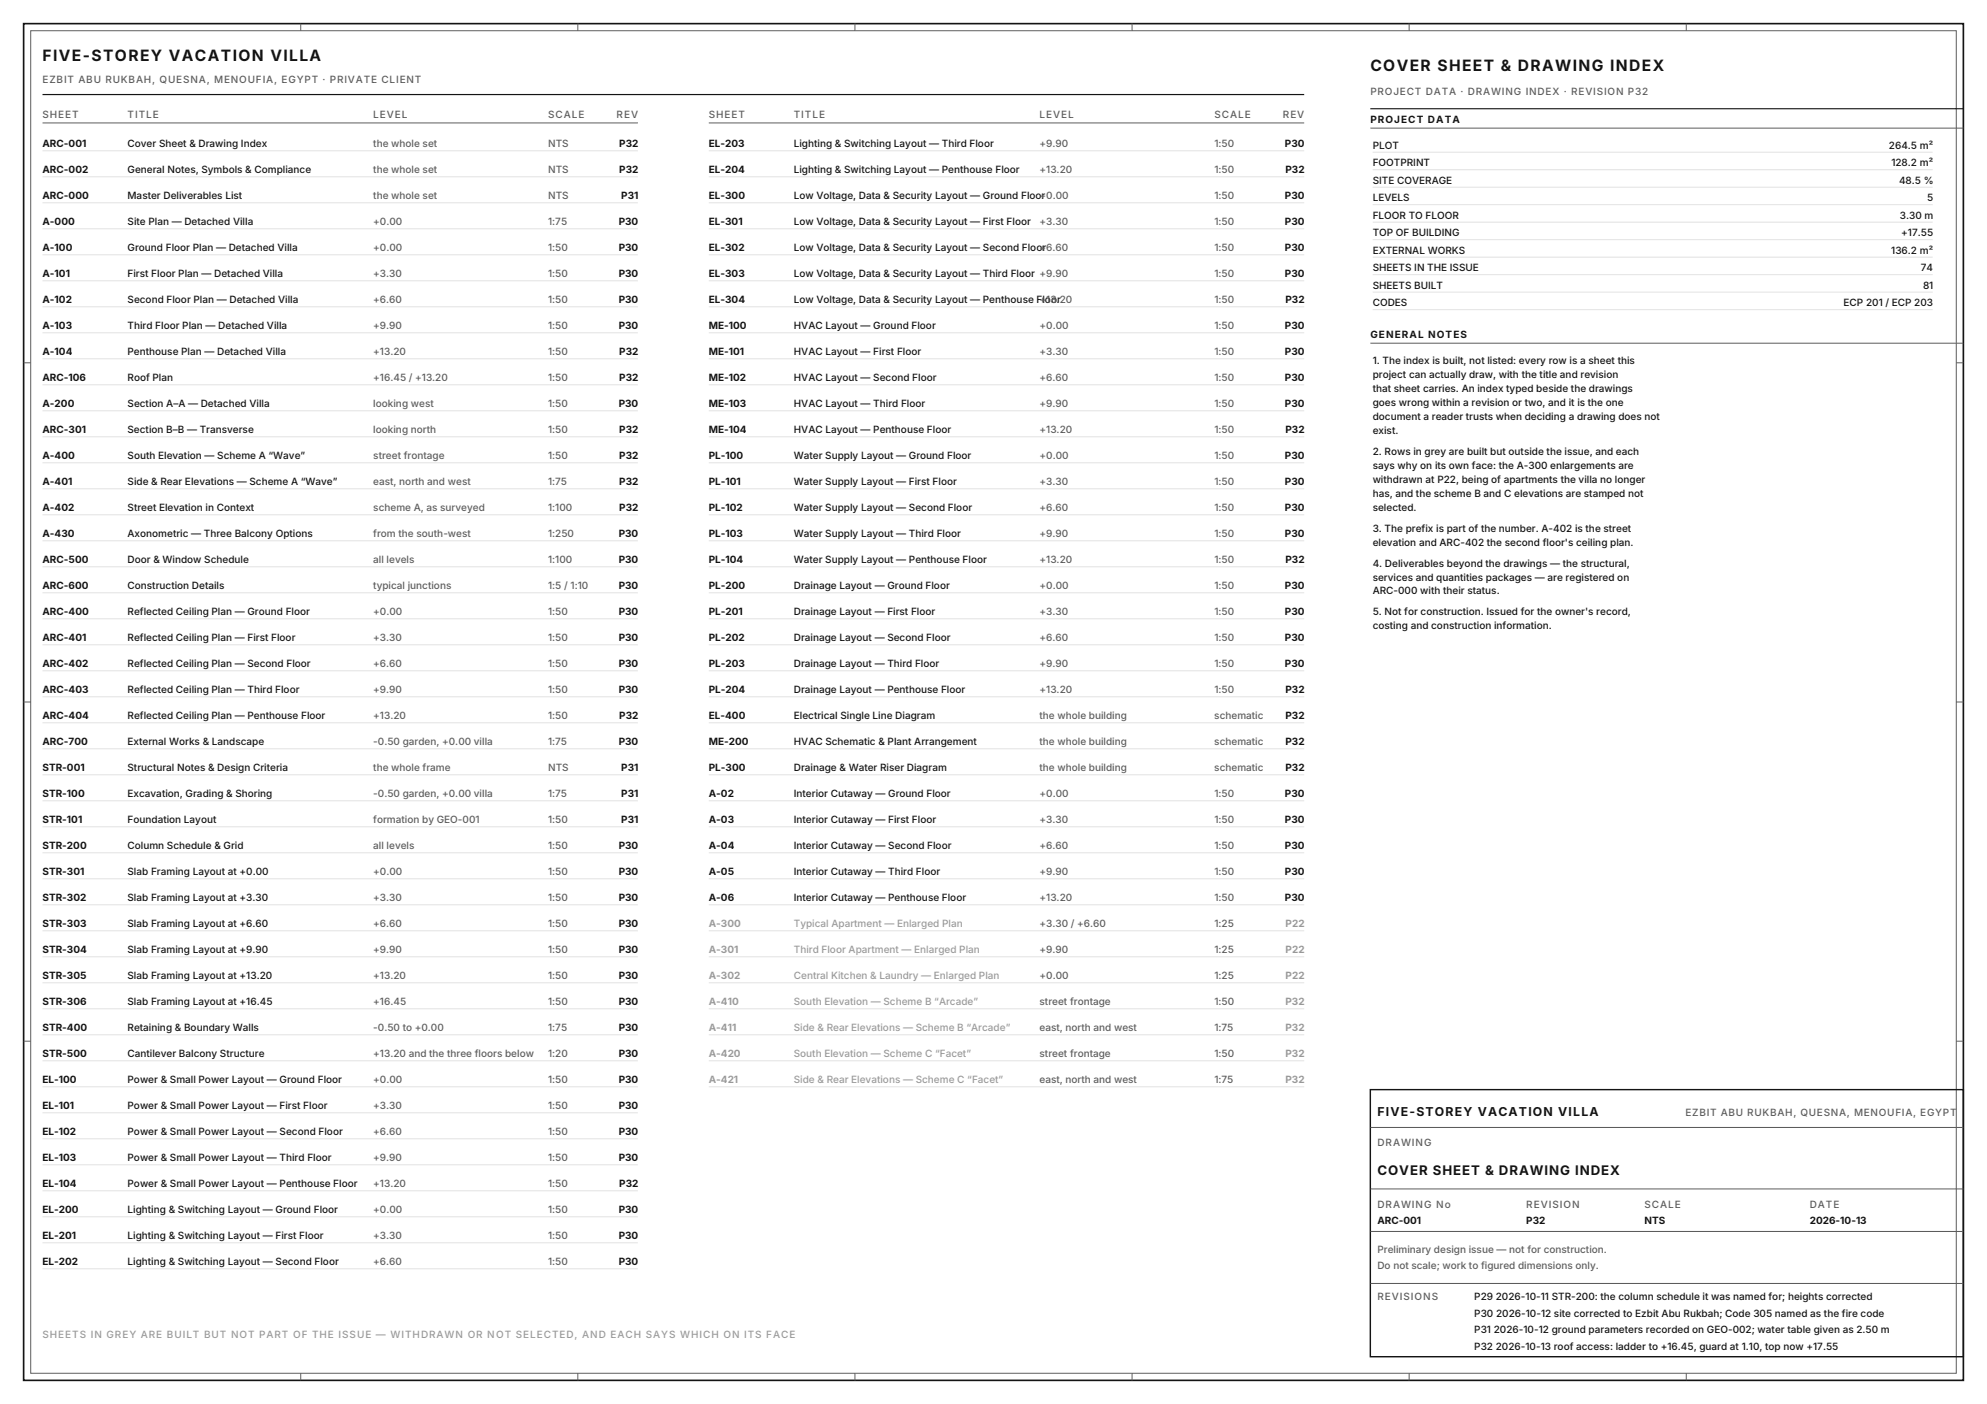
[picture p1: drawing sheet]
<svg xmlns="http://www.w3.org/2000/svg" width="841mm" height="594mm" viewBox="0 0 841 594" stroke-linecap="round" stroke-linejoin="round" font-family="sans-serif">
<defs><g id="words">
<g font-size="6.6" fill="#141414">
<text x="18" y="26">FIVE-STOREY VACATION VILLA</text>
<text x="580" y="30">COVER SHEET &amp; DRAWING INDEX</text>
</g>
<text font-size="5.6" fill="#141414" x="583" y="497">COVER SHEET &amp; DRAWING INDEX</text>
<text font-size="5.2" fill="#141414" x="583" y="472">FIVE-STOREY VACATION VILLA</text>
<g font-size="4.2" fill="#5d5d5d">
<text x="18" y="35">EZBIT ABU RUKBAH, QUESNA, MENOUFIA, EGYPT · PRIVATE CLIENT</text>
<text x="580" y="40">PROJECT DATA · DRAWING INDEX · REVISION P32</text>
<text x="18" y="50">SHEET</text>
<text x="54" y="50">TITLE</text>
<text x="158" y="50">LEVEL</text>
<text x="232" y="50">SCALE</text>
<text x="261" y="50">REV</text>
<text x="300" y="50">SHEET</text>
<text x="336" y="50">TITLE</text>
<text x="440" y="50">LEVEL</text>
<text x="514" y="50">SCALE</text>
<text x="543" y="50">REV</text>
<text x="158" y="62">the whole set</text>
<text x="232" y="62">NTS</text>
<text x="440" y="62">+9.90</text>
<text x="514" y="62">1:50</text>
<text x="158" y="73">the whole set</text>
<text x="232" y="73">NTS</text>
<text x="440" y="73">+13.20</text>
<text x="514" y="73">1:50</text>
<text x="158" y="84">the whole set</text>
<text x="232" y="84">NTS</text>
<text x="440" y="84">+0.00</text>
<text x="514" y="84">1:50</text>
<text x="158" y="95">+0.00</text>
<text x="232" y="95">1:75</text>
<text x="440" y="95">+3.30</text>
<text x="514" y="95">1:50</text>
<text x="158" y="106">+0.00</text>
<text x="232" y="106">1:50</text>
<text x="440" y="106">+6.60</text>
<text x="514" y="106">1:50</text>
<text x="158" y="117">+3.30</text>
<text x="232" y="117">1:50</text>
<text x="514" y="117">1:50</text>
<text x="158" y="128">+6.60</text>
<text x="232" y="128">1:50</text>
<text x="440" y="128">+13.20</text>
<text x="514" y="128">1:50</text>
<text x="158" y="139">+9.90</text>
<text x="232" y="139">1:50</text>
<text x="440" y="139">+0.00</text>
<text x="514" y="139">1:50</text>
<text x="158" y="150">+13.20</text>
<text x="232" y="150">1:50</text>
<text x="440" y="150">+3.30</text>
<text x="514" y="150">1:50</text>
<text x="158" y="161">+16.45 / +13.20</text>
<text x="232" y="161">1:50</text>
<text x="440" y="161">+6.60</text>
<text x="514" y="161">1:50</text>
<text x="158" y="172">looking west</text>
<text x="232" y="172">1:50</text>
<text x="440" y="172">+9.90</text>
<text x="514" y="172">1:50</text>
<text x="158" y="183">looking north</text>
<text x="232" y="183">1:50</text>
<text x="440" y="183">+13.20</text>
<text x="514" y="183">1:50</text>
<text x="158" y="194">street frontage</text>
<text x="232" y="194">1:50</text>
<text x="440" y="194">+0.00</text>
<text x="514" y="194">1:50</text>
<text x="158" y="205">east, north and west</text>
<text x="232" y="205">1:75</text>
<text x="440" y="205">+3.30</text>
<text x="514" y="205">1:50</text>
<text x="158" y="216">scheme A, as surveyed</text>
<text x="232" y="216">1:100</text>
<text x="440" y="216">+6.60</text>
<text x="514" y="216">1:50</text>
<text x="158" y="227">from the south-west</text>
<text x="232" y="227">1:250</text>
<text x="440" y="227">+9.90</text>
<text x="514" y="227">1:50</text>
<text x="158" y="238">all levels</text>
<text x="232" y="238">1:100</text>
<text x="440" y="238">+13.20</text>
<text x="514" y="238">1:50</text>
<text x="158" y="249">typical junctions</text>
<text x="232" y="249">1:5 / 1:10</text>
<text x="440" y="249">+0.00</text>
<text x="514" y="249">1:50</text>
<text x="158" y="260">+0.00</text>
<text x="232" y="260">1:50</text>
<text x="440" y="260">+3.30</text>
<text x="514" y="260">1:50</text>
<text x="158" y="271">+3.30</text>
<text x="232" y="271">1:50</text>
<text x="440" y="271">+6.60</text>
<text x="514" y="271">1:50</text>
<text x="158" y="282">+6.60</text>
<text x="232" y="282">1:50</text>
<text x="440" y="282">+9.90</text>
<text x="514" y="282">1:50</text>
<text x="158" y="293">+9.90</text>
<text x="232" y="293">1:50</text>
<text x="440" y="293">+13.20</text>
<text x="514" y="293">1:50</text>
<text x="158" y="304">+13.20</text>
<text x="232" y="304">1:50</text>
<text x="440" y="304">the whole building</text>
<text x="514" y="304">schematic</text>
<text x="158" y="315">-0.50 garden, +0.00 villa</text>
<text x="231.9" y="315">1:75</text>
<text x="440" y="315">the whole building</text>
<text x="514" y="315">schematic</text>
<text x="158" y="326">the whole frame</text>
<text x="232" y="326">NTS</text>
<text x="440" y="326">the whole building</text>
<text x="514" y="326">schematic</text>
<text x="158" y="337">-0.50 garden, +0.00 villa</text>
<text x="231.9" y="337">1:75</text>
<text x="440" y="337">+0.00</text>
<text x="514" y="337">1:50</text>
<text x="158" y="348">formation by GEO-001</text>
<text x="232" y="348">1:50</text>
<text x="440" y="348">+3.30</text>
<text x="514" y="348">1:50</text>
<text x="158" y="359">all levels</text>
<text x="232" y="359">1:50</text>
<text x="440" y="359">+6.60</text>
<text x="514" y="359">1:50</text>
<text x="158" y="370">+0.00</text>
<text x="232" y="370">1:50</text>
<text x="440" y="370">+9.90</text>
<text x="514" y="370">1:50</text>
<text x="158" y="381">+3.30</text>
<text x="232" y="381">1:50</text>
<text x="440" y="381">+13.20</text>
<text x="514" y="381">1:50</text>
<text x="158" y="392">+6.60</text>
<text x="232" y="392">1:50</text>
<text x="440" y="392">+3.30 / +6.60</text>
<text x="514" y="392">1:25</text>
<text x="158" y="403">+9.90</text>
<text x="232" y="403">1:50</text>
<text x="440" y="403">+9.90</text>
<text x="514" y="403">1:25</text>
<text x="158" y="414">+13.20</text>
<text x="232" y="414">1:50</text>
<text x="440" y="414">+0.00</text>
<text x="514" y="414">1:25</text>
<text x="158" y="425">+16.45</text>
<text x="232" y="425">1:50</text>
<text x="440" y="425">street frontage</text>
<text x="514" y="425">1:50</text>
<text x="158" y="436">-0.50 to +0.00</text>
<text x="232" y="436">1:75</text>
<text x="440" y="436">east, north and west</text>
<text x="514" y="436">1:75</text>
<text x="158" y="447">+13.20 and the three floors below</text>
<text x="231.9" y="447">1:20</text>
<text x="440" y="447">street frontage</text>
<text x="514" y="447">1:50</text>
<text x="158" y="458">+0.00</text>
<text x="232" y="458">1:50</text>
<text x="440" y="458">east, north and west</text>
<text x="514" y="458">1:75</text>
<text x="158" y="469">+3.30</text>
<text x="232" y="469">1:50</text>
<text x="713.4" y="472">EZBIT ABU RUKBAH, QUESNA, MENOUFIA, EGYPT</text>
<text x="158" y="480">+6.60</text>
<text x="232" y="480">1:50</text>
<text x="583" y="485">DRAWING</text>
<text x="158" y="491">+9.90</text>
<text x="232" y="491">1:50</text>
<text x="158" y="502">+13.20</text>
<text x="232" y="502">1:50</text>
<text x="158" y="513">+0.00</text>
<text x="232" y="513">1:50</text>
<text x="583" y="511">DRAWING No</text>
<text x="646" y="511">REVISION</text>
<text x="696" y="511">SCALE</text>
<text x="766" y="511">DATE</text>
<text x="158" y="524">+3.30</text>
<text x="232" y="524">1:50</text>
<text x="583" y="530">Preliminary design issue — not for construction.</text>
<text x="158" y="535">+6.60</text>
<text x="232" y="535">1:50</text>
<text x="583" y="537">Do not scale; work to figured dimensions only.</text>
<text x="583" y="550">REVISIONS</text>
</g>
<g font-size="4.2" fill="#141414">
<text x="580" y="52">PROJECT DATA</text>
<text x="18" y="62">ARC-001</text>
<text x="54" y="62">Cover Sheet &amp; Drawing Index</text>
<text x="262.1" y="62">P32</text>
<text x="300" y="62">EL-203</text>
<text x="336" y="62">Lighting &amp; Switching Layout — Third Floor</text>
<text x="543.9" y="62">P30</text>
<text x="581" y="63">PLOT</text>
<text x="799.5" y="63">264.5 m²</text>
<text x="581" y="70.4">FOOTPRINT</text>
<text x="800.5" y="70.4">128.2 m²</text>
<text x="18" y="73">ARC-002</text>
<text x="54" y="73">General Notes, Symbols &amp; Compliance</text>
<text x="262.1" y="73">P32</text>
<text x="300" y="73">EL-204</text>
<text x="336" y="73">Lighting &amp; Switching Layout — Penthouse Floor</text>
<text x="544.1" y="73">P32</text>
<text x="581" y="77.8">SITE COVERAGE</text>
<text x="803.8" y="77.8">48.5 %</text>
<text x="18" y="84">ARC-000</text>
<text x="54" y="84">Master Deliverables List</text>
<text x="263" y="84">P31</text>
<text x="300" y="84">EL-300</text>
<text x="336" y="84">Low Voltage, Data &amp; Security Layout — Ground Floor</text>
<text x="543.9" y="84">P30</text>
<text x="581" y="85.2">LEVELS</text>
<text x="815.6" y="85.2">5</text>
<text x="18" y="95">A-000</text>
<text x="54" y="95">Site Plan — Detached Villa</text>
<text x="261.9" y="95">P30</text>
<text x="300" y="95">EL-301</text>
<text x="336" y="95">Low Voltage, Data &amp; Security Layout — First Floor</text>
<text x="543.9" y="95">P30</text>
<text x="581" y="92.6">FLOOR TO FLOOR</text>
<text x="804.1" y="92.6">3.30 m</text>
<text x="581" y="100">TOP OF BUILDING</text>
<text x="804.7" y="100">+17.55</text>
<text x="18" y="106">A-100</text>
<text x="54" y="106">Ground Floor Plan — Detached Villa</text>
<text x="261.9" y="106">P30</text>
<text x="300" y="106">EL-302</text>
<text x="336" y="106">Low Voltage, Data &amp; Security Layout — Second Floor</text>
<text x="543.9" y="106">P30</text>
<text x="581" y="107.4">EXTERNAL WORKS</text>
<text x="800.5" y="107.4">136.2 m²</text>
<text x="18" y="117">A-101</text>
<text x="54" y="117">First Floor Plan — Detached Villa</text>
<text x="261.9" y="117">P30</text>
<text x="300" y="117">EL-303</text>
<text x="336" y="117">Low Voltage, Data &amp; Security Layout — Third Floor +9.90</text>
<text x="543.9" y="117">P30</text>
<text x="581" y="114.8">SHEETS IN THE ISSUE</text>
<text x="813" y="114.8">74</text>
<text x="581" y="122.2">SHEETS BUILT</text>
<text x="813.9" y="122.2">81</text>
<text x="18" y="128">A-102</text>
<text x="54" y="128">Second Floor Plan — Detached Villa</text>
<text x="261.9" y="128">P30</text>
<text x="300" y="128">EL-304</text>
<text x="336" y="128">Low Voltage, Data &amp; Security Layout — Penthouse Floor</text>
<text x="544.1" y="128">P32</text>
<text x="581" y="129.6">CODES</text>
<text x="780.3" y="129.6">ECP 201 / ECP 203</text>
<text x="18" y="139">A-103</text>
<text x="54" y="139">Third Floor Plan — Detached Villa</text>
<text x="261.9" y="139">P30</text>
<text x="300" y="139">ME-100</text>
<text x="336" y="139">HVAC Layout — Ground Floor</text>
<text x="543.9" y="139">P30</text>
<text x="580" y="143">GENERAL NOTES</text>
<text x="18" y="150">A-104</text>
<text x="54" y="150">Penthouse Plan — Detached Villa</text>
<text x="262.1" y="150">P32</text>
<text x="300" y="150">ME-101</text>
<text x="336" y="150">HVAC Layout — First Floor</text>
<text x="543.9" y="150">P30</text>
<text x="581" y="154">1. The index is built, not listed: every row is a sheet this</text>
<text x="18" y="161">ARC-106</text>
<text x="54" y="161">Roof Plan</text>
<text x="262.1" y="161">P32</text>
<text x="300" y="161">ME-102</text>
<text x="336" y="161">HVAC Layout — Second Floor</text>
<text x="543.9" y="161">P30</text>
<text x="581" y="159.9">project can actually draw, with the title and revision</text>
<text x="581" y="165.8">that sheet carries. An index typed beside the drawings</text>
<text x="18" y="172">A-200</text>
<text x="54" y="172">Section A–A — Detached Villa</text>
<text x="261.9" y="172">P30</text>
<text x="300" y="172">ME-103</text>
<text x="336" y="172">HVAC Layout — Third Floor</text>
<text x="543.9" y="172">P30</text>
<text x="581" y="171.7">goes wrong within a revision or two, and it is the one</text>
<text x="581" y="177.6">document a reader trusts when deciding a drawing does not</text>
<text x="18" y="183">ARC-301</text>
<text x="54" y="183">Section B–B — Transverse</text>
<text x="262.1" y="183">P32</text>
<text x="300" y="183">ME-104</text>
<text x="336" y="183">HVAC Layout — Penthouse Floor</text>
<text x="544.1" y="183">P32</text>
<text x="581" y="183.5">exist.</text>
<text x="18" y="194">A-400</text>
<text x="54" y="194">South Elevation — Scheme A “Wave”</text>
<text x="262.1" y="194">P32</text>
<text x="300" y="194">PL-100</text>
<text x="336" y="194">Water Supply Layout — Ground Floor</text>
<text x="543.9" y="194">P30</text>
<text x="581" y="192.4">2. Rows in grey are built but outside the issue, and each</text>
<text x="581" y="198.3">says why on its own face: the A-300 enlargements are</text>
<text x="18" y="205">A-401</text>
<text x="54" y="205">Side &amp; Rear Elevations — Scheme A “Wave”</text>
<text x="262.1" y="205">P32</text>
<text x="300" y="205">PL-101</text>
<text x="336" y="205">Water Supply Layout — First Floor</text>
<text x="543.9" y="205">P30</text>
<text x="581" y="204.2">withdrawn at P22, being of apartments the villa no longer</text>
<text x="581" y="210.1">has, and the scheme B and C elevations are stamped not</text>
<text x="18" y="216">A-402</text>
<text x="54" y="216">Street Elevation in Context</text>
<text x="262.1" y="216">P32</text>
<text x="300" y="216">PL-102</text>
<text x="336" y="216">Water Supply Layout — Second Floor</text>
<text x="543.9" y="216">P30</text>
<text x="581" y="216">selected.</text>
<text x="18" y="227">A-430</text>
<text x="54" y="227">Axonometric — Three Balcony Options</text>
<text x="261.9" y="227">P30</text>
<text x="300" y="227">PL-103</text>
<text x="336" y="227">Water Supply Layout — Third Floor</text>
<text x="543.9" y="227">P30</text>
<text x="581" y="224.9">3. The prefix is part of the number. A-402 is the street</text>
<text x="581" y="230.8">elevation and ARC-402 the second floor's ceiling plan.</text>
<text x="18" y="238">ARC-500</text>
<text x="54" y="238">Door &amp; Window Schedule</text>
<text x="261.9" y="238">P30</text>
<text x="300" y="238">PL-104</text>
<text x="336" y="238">Water Supply Layout — Penthouse Floor</text>
<text x="544.1" y="238">P32</text>
<text x="581" y="239.7">4. Deliverables beyond the drawings — the structural,</text>
<text x="581" y="245.6">services and quantities packages — are registered on</text>
<text x="18" y="249">ARC-600</text>
<text x="54" y="249">Construction Details</text>
<text x="261.9" y="249">P30</text>
<text x="300" y="249">PL-200</text>
<text x="336" y="249">Drainage Layout — Ground Floor</text>
<text x="543.9" y="249">P30</text>
<text x="581" y="251.5">ARC-000 with their status.</text>
<text x="18" y="260">ARC-400</text>
<text x="54" y="260">Reflected Ceiling Plan — Ground Floor</text>
<text x="261.9" y="260">P30</text>
<text x="300" y="260">PL-201</text>
<text x="336" y="260">Drainage Layout — First Floor</text>
<text x="543.9" y="260">P30</text>
<text x="581" y="260.4">5. Not for construction. Issued for the owner's record,</text>
<text x="581" y="266.3">costing and construction information.</text>
<text x="18" y="271">ARC-401</text>
<text x="54" y="271">Reflected Ceiling Plan — First Floor</text>
<text x="261.9" y="271">P30</text>
<text x="300" y="271">PL-202</text>
<text x="336" y="271">Drainage Layout — Second Floor</text>
<text x="543.9" y="271">P30</text>
<text x="18" y="282">ARC-402</text>
<text x="54" y="282">Reflected Ceiling Plan — Second Floor</text>
<text x="261.9" y="282">P30</text>
<text x="300" y="282">PL-203</text>
<text x="336" y="282">Drainage Layout — Third Floor</text>
<text x="543.9" y="282">P30</text>
<text x="18" y="293">ARC-403</text>
<text x="54" y="293">Reflected Ceiling Plan — Third Floor</text>
<text x="261.9" y="293">P30</text>
<text x="300" y="293">PL-204</text>
<text x="336" y="293">Drainage Layout — Penthouse Floor</text>
<text x="544.1" y="293">P32</text>
<text x="18" y="304">ARC-404</text>
<text x="54" y="304">Reflected Ceiling Plan — Penthouse Floor</text>
<text x="262.1" y="304">P32</text>
<text x="300" y="304">EL-400</text>
<text x="336" y="304">Electrical Single Line Diagram</text>
<text x="544.1" y="304">P32</text>
<text x="18" y="315">ARC-700</text>
<text x="54" y="315">External Works &amp; Landscape</text>
<text x="261.9" y="315">P30</text>
<text x="300" y="315">ME-200</text>
<text x="336" y="315">HVAC Schematic &amp; Plant Arrangement</text>
<text x="544.1" y="315">P32</text>
<text x="18" y="326">STR-001</text>
<text x="54" y="326">Structural Notes &amp; Design Criteria</text>
<text x="263" y="326">P31</text>
<text x="300" y="326">PL-300</text>
<text x="336" y="326">Drainage &amp; Water Riser Diagram</text>
<text x="544.1" y="326">P32</text>
<text x="18" y="337">STR-100</text>
<text x="54" y="337">Excavation, Grading &amp; Shoring</text>
<text x="263" y="337">P31</text>
<text x="300" y="337">A-02</text>
<text x="336" y="337">Interior Cutaway — Ground Floor</text>
<text x="543.9" y="337">P30</text>
<text x="18" y="348">STR-101</text>
<text x="54" y="348">Foundation Layout</text>
<text x="263" y="348">P31</text>
<text x="300" y="348">A-03</text>
<text x="336" y="348">Interior Cutaway — First Floor</text>
<text x="543.9" y="348">P30</text>
<text x="18" y="359">STR-200</text>
<text x="54" y="359">Column Schedule &amp; Grid</text>
<text x="261.9" y="359">P30</text>
<text x="300" y="359">A-04</text>
<text x="336" y="359">Interior Cutaway — Second Floor</text>
<text x="543.9" y="359">P30</text>
<text x="18" y="370">STR-301</text>
<text x="54" y="370">Slab Framing Layout at +0.00</text>
<text x="261.9" y="370">P30</text>
<text x="300" y="370">A-05</text>
<text x="336" y="370">Interior Cutaway — Third Floor</text>
<text x="543.9" y="370">P30</text>
<text x="18" y="381">STR-302</text>
<text x="54" y="381">Slab Framing Layout at +3.30</text>
<text x="261.9" y="381">P30</text>
<text x="300" y="381">A-06</text>
<text x="336" y="381">Interior Cutaway — Penthouse Floor</text>
<text x="543.9" y="381">P30</text>
<text x="18" y="392">STR-303</text>
<text x="54" y="392">Slab Framing Layout at +6.60</text>
<text x="261.9" y="392">P30</text>
<text x="18" y="403">STR-304</text>
<text x="54" y="403">Slab Framing Layout at +9.90</text>
<text x="261.9" y="403">P30</text>
<text x="18" y="414">STR-305</text>
<text x="54" y="414">Slab Framing Layout at +13.20</text>
<text x="261.9" y="414">P30</text>
<text x="18" y="425">STR-306</text>
<text x="54" y="425">Slab Framing Layout at +16.45</text>
<text x="261.9" y="425">P30</text>
<text x="18" y="436">STR-400</text>
<text x="54" y="436">Retaining &amp; Boundary Walls</text>
<text x="261.9" y="436">P30</text>
<text x="18" y="447">STR-500</text>
<text x="54" y="447">Cantilever Balcony Structure</text>
<text x="261.9" y="447">P30</text>
<text x="18" y="458">EL-100</text>
<text x="54" y="458">Power &amp; Small Power Layout — Ground Floor</text>
<text x="261.9" y="458">P30</text>
<text x="18" y="469">EL-101</text>
<text x="54" y="469">Power &amp; Small Power Layout — First Floor</text>
<text x="261.9" y="469">P30</text>
<text x="18" y="480">EL-102</text>
<text x="54" y="480">Power &amp; Small Power Layout — Second Floor</text>
<text x="261.9" y="480">P30</text>
<text x="18" y="491">EL-103</text>
<text x="54" y="491">Power &amp; Small Power Layout — Third Floor</text>
<text x="261.9" y="491">P30</text>
<text x="18" y="502">EL-104</text>
<text x="54" y="502">Power &amp; Small Power Layout — Penthouse Floor</text>
<text x="262.1" y="502">P32</text>
<text x="18" y="513">EL-200</text>
<text x="54" y="513">Lighting &amp; Switching Layout — Ground Floor</text>
<text x="261.9" y="513">P30</text>
<text x="583" y="518">ARC-001</text>
<text x="646" y="518">P32</text>
<text x="696" y="518">NTS</text>
<text x="766" y="518">2026-10-13</text>
<text x="18" y="524">EL-201</text>
<text x="54" y="524">Lighting &amp; Switching Layout — First Floor</text>
<text x="261.9" y="524">P30</text>
<text x="18" y="535">EL-202</text>
<text x="54" y="535">Lighting &amp; Switching Layout — Second Floor</text>
<text x="261.9" y="535">P30</text>
<text x="624" y="550">P29 2026-10-11 STR-200: the column schedule it was named for; heights corrected</text>
<text x="624" y="557">P30 2026-10-12 site corrected to Ezbit Abu Rukbah; Code 305 named as the fire code</text>
<text x="624" y="564">P31 2026-10-12 ground parameters recorded on GEO-002; water table given as 2.50 m</text>
<text x="624" y="571">P32 2026-10-13 roof access: ladder to +16.45, guard at 1.10, top now +17.55</text>
</g>
<g font-size="4.2" fill="#9a9a9a">
<text x="300" y="392">A-300</text>
<text x="336" y="392">Typical Apartment — Enlarged Plan</text>
<text x="544.2" y="392">P22</text>
<text x="300" y="403">A-301</text>
<text x="336" y="403">Third Floor Apartment — Enlarged Plan</text>
<text x="544.2" y="403">P22</text>
<text x="300" y="414">A-302</text>
<text x="336" y="414">Central Kitchen &amp; Laundry — Enlarged Plan</text>
<text x="544.2" y="414">P22</text>
<text x="300" y="425">A-410</text>
<text x="336" y="425">South Elevation — Scheme B “Arcade”</text>
<text x="544.1" y="425">P32</text>
<text x="300" y="436">A-411</text>
<text x="336" y="436">Side &amp; Rear Elevations — Scheme B “Arcade”</text>
<text x="544.1" y="436">P32</text>
<text x="300" y="447">A-420</text>
<text x="336" y="447">South Elevation — Scheme C “Facet”</text>
<text x="544.1" y="447">P32</text>
<text x="300" y="458">A-421</text>
<text x="336" y="458">Side &amp; Rear Elevations — Scheme C “Facet”</text>
<text x="544.1" y="458">P32</text>
<text x="18" y="566">SHEETS IN GREY ARE BUILT BUT NOT PART OF THE ISSUE — WITHDRAWN OR NOT SELECTED, AND EACH SAYS WHICH ON ITS FACE</text>
</g>
</g></defs>
<path d="M10 10h821v574h-821z" fill="none" stroke="#141414" stroke-width=".7" stroke-linecap="butt"/>
<g fill="none" stroke="#5d5d5d" stroke-width=".42">
<path d="M13 13h815v568h-815zM127.3 10v3M244.6 10v3M361.9 10v3M479.1 10v3M596.4 10v3M713.7 10v3M18 52h252M300 52h252M580 54.2h251M10 153.5h3M580 145.2h251"/>
<path d="M828 153.5h3M10 297h3M828 297h3M10 440.5h3M828 440.5h3M580 477h251M580 503h251M580 521h251M580 543h251M127.3 581v3M244.6 581v3M361.9 581v3"/>
<path d="M479.1 581v3M596.4 581v3M713.7 581v3"/>
</g>
<path d="M18 40h534M580 46h251" fill="none" stroke="#141414" stroke-width=".5"/>
<g fill="none" stroke="#e2e2e2" stroke-width=".42">
<path d="M18 63.8h252M18 74.8h252M300 63.8h252M300 74.8h252M581 64.4h237M581 71.8h237M581 79.2h237M18 85.8h252M18 96.8h252M300 85.8h252M300 96.8h252M581 86.6h237"/>
<path d="M581 94h237M18 107.8h252M18 118.8h252M300 107.8h252M300 118.8h252M581 101.4h237M581 108.8h237M581 116.2h237M18 129.8h252M300 129.8h252M581 123.6h237M581 131h237"/>
<path d="M18 140.8h252M18 151.8h252M300 140.8h252M300 151.8h252M18 162.8h252M18 173.8h252M300 162.8h252M300 173.8h252M18 184.8h252M18 195.8h252M300 184.8h252M300 195.8h252"/>
<path d="M18 206.8h252M18 217.8h252M300 206.8h252M300 217.8h252M18 228.8h252M18 239.8h252M300 228.8h252M300 239.8h252M18 250.8h252M300 250.8h252M18 261.8h252M18 272.8h252"/>
<path d="M300 261.8h252M300 272.8h252M18 283.8h252M18 294.8h252M300 283.8h252M300 294.8h252M18 305.8h252M18 316.8h252M300 305.8h252M300 316.8h252M18 327.8h252M18 338.8h252"/>
<path d="M300 327.8h252M300 338.8h252M18 349.8h252M300 349.8h252M18 360.8h252M18 371.8h252M300 360.8h252M300 371.8h252M18 382.8h252M18 393.8h252M300 382.8h252M300 393.8h252"/>
<path d="M18 404.8h252M18 415.8h252M300 404.8h252M300 415.8h252M18 426.8h252M18 437.8h252M300 426.8h252M300 437.8h252M18 448.8h252M18 459.8h252M300 448.8h252M300 459.8h252"/>
<path d="M18 470.8h252M18 481.8h252M18 492.8h252M18 503.8h252M18 514.8h252M18 525.8h252M18 536.8h252"/>
</g>
<path d="M580 461h251v113h-251z" fill="none" stroke="#141414" stroke-width=".6"/>
<use href="#words"/>
</svg>
